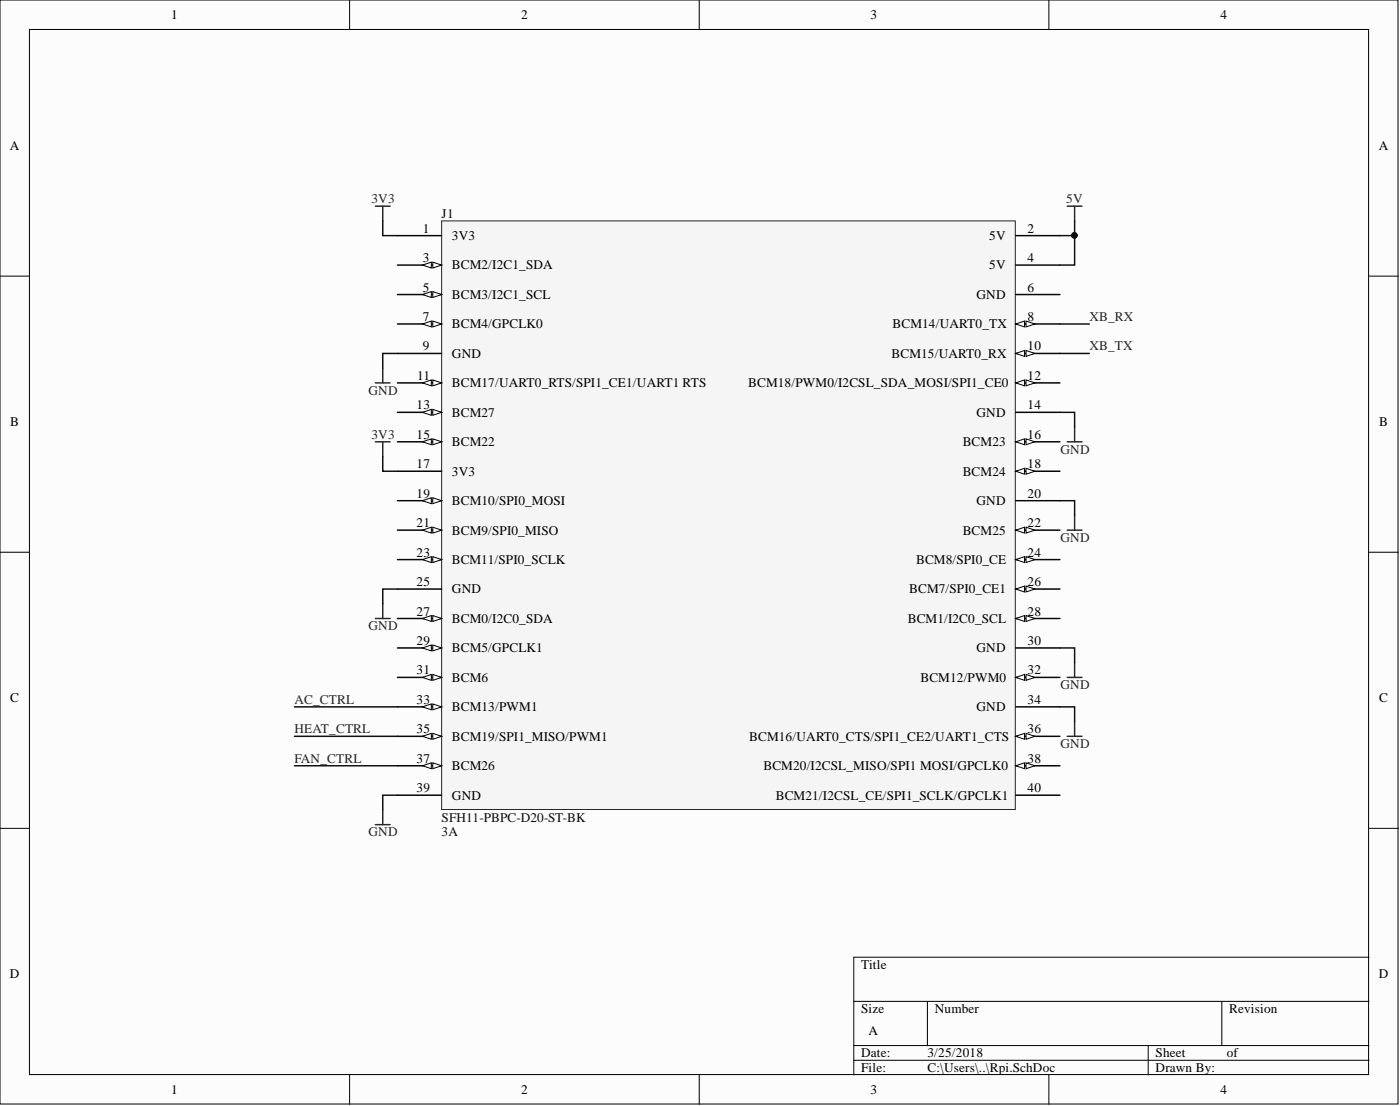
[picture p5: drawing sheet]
<svg xmlns="http://www.w3.org/2000/svg" width="241mm" height="190mm" viewBox="0 0 241 190" stroke-linecap="round" stroke-linejoin="round" font-family="sans-serif">
<defs><g id="words">
<g font-size="2.3">
<text x="29.5" y="3.3">1</text>
<text x="89.8" y="3.3">2</text>
<text x="150" y="3.3">3</text>
<text x="210.3" y="3.3">4</text>
<text x="1.7" y="25.8">A</text>
<text x="237.7" y="25.8">A</text>
<text x="72.9" y="40.1">1</text>
<text x="77.9" y="41.3">3V3</text>
<text x="170.5" y="41.3">5V</text>
<text x="177.1" y="40.1">2</text>
<text x="72.9" y="45.2">3</text>
<text x="77.9" y="46.4">BCM2/I2C1_SDA</text>
<text x="170.5" y="46.4">5V</text>
<text x="177.1" y="45.2">4</text>
<text x="72.9" y="50.2">5</text>
<text x="77.9" y="51.5">BCM3/I2C1_SCL</text>
<text x="168.3" y="51.5">GND</text>
<text x="177.1" y="50.2">6</text>
<text x="72.9" y="55.3">7</text>
<text x="77.9" y="56.6">BCM4/GPCLK0</text>
<text x="153.8" y="56.6">BCM14/UART0_TX</text>
<text x="177.1" y="55.3">8</text>
<text x="71.9" y="65.4">11</text>
<text x="72.9" y="60.4">9</text>
<text x="77.9" y="61.6">GND</text>
<text x="153.7" y="61.6">BCM15/UART0_RX</text>
<text x="177.1" y="60.4">10</text>
<text x="177.1" y="65.4">12</text>
<text x="71.8" y="70.5">13</text>
<text x="77.9" y="66.7">BCM17/UART0_RTS/SPI1_CE1/UART1 RTS</text>
<text x="77.9" y="71.8">BCM27</text>
<text x="129" y="66.7">BCM18/PWM0/I2CSL_SDA_MOSI/SPI1_CE0</text>
<text x="168.3" y="71.8">GND</text>
<text x="177.1" y="70.5">14</text>
<text x="1.8" y="73.4">B</text>
<text x="71.8" y="75.6">15</text>
<text x="77.9" y="76.9">BCM22</text>
<text x="165.9" y="76.9">BCM23</text>
<text x="177.1" y="75.6">16</text>
<text x="237.7" y="73.4">B</text>
<text x="71.8" y="80.7">17</text>
<text x="77.9" y="81.9">3V3</text>
<text x="165.9" y="81.9">BCM24</text>
<text x="177.1" y="80.7">18</text>
<text x="71.8" y="85.7">19</text>
<text x="77.9" y="87">BCM10/SPI0_MOSI</text>
<text x="168.3" y="87">GND</text>
<text x="177.1" y="85.7">20</text>
<text x="71.8" y="90.8">21</text>
<text x="71.8" y="95.9">23</text>
<text x="77.9" y="92.1">BCM9/SPI0_MISO</text>
<text x="165.9" y="92.1">BCM25</text>
<text x="177.1" y="90.8">22</text>
<text x="177.1" y="95.9">24</text>
<text x="71.8" y="101">25</text>
<text x="77.9" y="97.1">BCM11/SPI0_SCLK</text>
<text x="157.9" y="97.1">BCM8/SPI0_CE</text>
<text x="177.1" y="101">26</text>
<text x="71.8" y="106">27</text>
<text x="77.9" y="102.2">GND</text>
<text x="77.9" y="107.3">BCM0/I2C0_SDA</text>
<text x="156.5" y="107.3">BCM1/I2C0_SCL</text>
<text x="156.7" y="102.2">BCM7/SPI0_CE1</text>
<text x="177.1" y="106">28</text>
<text x="71.8" y="111.1">29</text>
<text x="77.9" y="112.4">BCM5/GPCLK1</text>
<text x="168.3" y="112.4">GND</text>
<text x="177.1" y="111.1">30</text>
<text x="71.8" y="116.2">31</text>
<text x="77.9" y="117.4">BCM6</text>
<text x="158.7" y="117.4">BCM12/PWM0</text>
<text x="177.1" y="116.2">32</text>
<text x="1.8" y="120.9">C</text>
<text x="71.8" y="121.2">33</text>
<text x="77.9" y="122.5">BCM13/PWM1</text>
<text x="168.3" y="122.5">GND</text>
<text x="177.1" y="121.2">34</text>
<text x="237.7" y="120.9">C</text>
<text x="71.8" y="126.3">35</text>
<text x="71.8" y="131.4">37</text>
<text x="77.9" y="127.6">BCM19/SPI1_MISO/PWM1</text>
<text x="129.1" y="127.6">BCM16/UART0_CTS/SPI1_CE2/UART1_CTS</text>
<text x="177.1" y="126.3">36</text>
<text x="177.1" y="131.4">38</text>
<text x="71.8" y="136.5">39</text>
<text x="77.9" y="132.7">BCM26</text>
<text x="77.9" y="137.7">GND</text>
<text x="131.6" y="132.7">BCM20/I2CSL_MISO/SPI1 MOSI/GPCLK0</text>
<text x="133.7" y="137.7">BCM21/I2CSL_CE/SPI1_SCLK/GPCLK1</text>
<text x="177.1" y="136.5">40</text>
<text x="148.4" y="166.9">Title</text>
<text x="1.7" y="168.5">D</text>
<text x="237.7" y="168.5">D</text>
<text x="148.4" y="174.5">Size</text>
<text x="149.7" y="178.3">A</text>
<text x="161.1" y="174.5">Number</text>
<text x="211.9" y="174.5">Revision</text>
<text x="148.4" y="182.1">Date:</text>
<text x="148.4" y="184.7">File:</text>
<text x="159.8" y="182.1">3/25/2018</text>
<text x="159.8" y="184.7">C:\Users\..\Rpi.SchDoc</text>
<text x="199.2" y="182.1">Sheet</text>
<text x="199.2" y="184.7">Drawn By:</text>
<text x="211.5" y="182.1">of</text>
<text x="29.5" y="188.5">1</text>
<text x="89.8" y="188.5">2</text>
<text x="150" y="188.5">3</text>
<text x="210.3" y="188.5">4</text>
</g>
<g font-size="2.3" fill="#262626">
<text x="64" y="35">3V3</text>
<text x="183.8" y="35">5V</text>
<text x="187.8" y="55.3">XB_RX</text>
<text x="187.8" y="60.4">XB_TX</text>
<text x="63.5" y="68">GND</text>
<text x="64" y="75.6">3V3</text>
<text x="182.8" y="78.1">GND</text>
<text x="182.8" y="93.3">GND</text>
<text x="63.5" y="108.6">GND</text>
<text x="182.8" y="118.7">GND</text>
<text x="50.7" y="121.2">AC_CTRL</text>
<text x="50.7" y="131.4">FAN_CTRL</text>
<text x="50.7" y="126.3">HEAT_CTRL</text>
<text x="182.8" y="128.9">GND</text>
<text x="63.5" y="144.1">GND</text>
</g>
<g font-size="2.3" fill="#0e0e0e">
<text x="76.1" y="37.5">J1</text>
<text x="76.1" y="141.5">SFH11-PBPC-D20-ST-BK</text>
<text x="76.1" y="144.1">3A</text>
</g>
</g></defs>
<g fill="#fcfcfc" stroke="#000" stroke-width=".17">
<path d="M0 0h241v190.2h-241z"/>
<path d="M5.1 5.1h230.8v180h-230.8z"/>
</g>
<g fill="none" stroke="#000" stroke-width=".17">
<path d="M60.3 0v5.1M120.5 0v5.1M180.8 0v5.1M0 47.6h5.1M236 47.6h5M0 95.1h5.1M236 95.1h5M0 142.7h5.1M236 142.7h5M147.2 172.5h88.8M159.8 172.5v7.6M210.6 172.5v7.6"/>
<path d="M236 164.9h-88.8v20.3M60.3 185.2v5M120.5 185.2v5M147.2 180.1h88.8M147.2 182.6h88.8M180.8 185.2v5M197.9 180.1v5.1"/>
</g>
<path d="M76.1 38h98.9v101.4h-98.9z" fill="#f5f5f5" stroke="#262626" stroke-width=".17"/>
<path d="M68.5 40.6h7.6M68.5 45.7h7.6M175.1 40.6h7.6" fill="none" stroke="#000" stroke-width=".25"/>
<path d="M74.6 45.2l1.5 .5-1.5 .5z" fill="#fcfcfc"/>
<path d="M74.6 45.2l1.5 .5-1.5 .5z" fill="none" stroke="#000" stroke-width=".17"/>
<path d="M72.8 45.7l1.5-.5v1z" fill="#fcfcfc"/>
<path d="M72.8 45.7l1.5-.5v1z" fill="none" stroke="#000" stroke-width=".17"/>
<path d="M68.5 50.7h7.6M175.1 45.7h7.6" fill="none" stroke="#000" stroke-width=".25"/>
<path d="M74.6 50.2l1.5 .5-1.5 .5z" fill="#fcfcfc"/>
<path d="M74.6 50.2l1.5 .5-1.5 .5z" fill="none" stroke="#000" stroke-width=".17"/>
<path d="M72.8 50.7l1.5-.5v1z" fill="#fcfcfc"/>
<path d="M72.8 50.7l1.5-.5v1z" fill="none" stroke="#000" stroke-width=".17"/>
<path d="M68.5 55.8h7.6M175.1 50.7h7.6" fill="none" stroke="#000" stroke-width=".25"/>
<path d="M74.6 55.3l1.5 .5-1.5 .5z" fill="#fcfcfc"/>
<path d="M74.6 55.3l1.5 .5-1.5 .5z" fill="none" stroke="#000" stroke-width=".17"/>
<path d="M72.8 55.8l1.5-.5v1z" fill="#fcfcfc"/>
<path d="M72.8 55.8l1.5-.5v1z" fill="none" stroke="#000" stroke-width=".17"/>
<path d="M175.1 55.8h7.6" fill="none" stroke="#000" stroke-width=".25"/>
<path d="M175.1 55.8l1.5-.5v1z" fill="#fcfcfc"/>
<path d="M175.1 55.8l1.5-.5v1z" fill="none" stroke="#000" stroke-width=".17"/>
<path d="M176.8 55.3l1.6 .5-1.6 .5z" fill="#fcfcfc"/>
<path d="M176.8 55.3l1.6 .5-1.6 .5z" fill="none" stroke="#000" stroke-width=".17"/>
<path d="M68.5 60.9h7.6M175.1 60.9h7.6" fill="none" stroke="#000" stroke-width=".25"/>
<path d="M175.1 60.9l1.5-.5v1z" fill="#fcfcfc"/>
<path d="M175.1 60.9l1.5-.5v1z" fill="none" stroke="#000" stroke-width=".17"/>
<path d="M176.8 60.4l1.6 .5-1.6 .5z" fill="#fcfcfc"/>
<path d="M176.8 60.4l1.6 .5-1.6 .5z" fill="none" stroke="#000" stroke-width=".17"/>
<path d="M68.5 65.9h7.6" fill="none" stroke="#000" stroke-width=".25"/>
<path d="M74.6 65.4l1.5 .5-1.5 .6z" fill="#fcfcfc"/>
<path d="M74.6 65.4l1.5 .5-1.5 .6z" fill="none" stroke="#000" stroke-width=".17"/>
<path d="M72.8 65.9l1.5-.5v1.1z" fill="#fcfcfc"/>
<path d="M72.8 65.9l1.5-.5v1.1z" fill="none" stroke="#000" stroke-width=".17"/>
<path d="M175.1 65.9h7.6" fill="none" stroke="#000" stroke-width=".25"/>
<path d="M175.1 65.9l1.5-.5v1.1z" fill="#fcfcfc"/>
<path d="M175.1 65.9l1.5-.5v1.1z" fill="none" stroke="#000" stroke-width=".17"/>
<path d="M176.8 65.4l1.6 .5-1.6 .6z" fill="#fcfcfc"/>
<path d="M176.8 65.4l1.6 .5-1.6 .6z" fill="none" stroke="#000" stroke-width=".17"/>
<path d="M68.5 71h7.6" fill="none" stroke="#000" stroke-width=".25"/>
<path d="M74.6 70.5l1.5 .5-1.5 .5z" fill="#fcfcfc"/>
<path d="M74.6 70.5l1.5 .5-1.5 .5z" fill="none" stroke="#000" stroke-width=".17"/>
<path d="M72.8 71l1.5-.5v1z" fill="#fcfcfc"/>
<path d="M72.8 71l1.5-.5v1z" fill="none" stroke="#000" stroke-width=".17"/>
<path d="M68.5 76.1h7.6M175.1 71h7.6" fill="none" stroke="#000" stroke-width=".25"/>
<path d="M74.6 75.6l1.5 .5-1.5 .5z" fill="#fcfcfc"/>
<path d="M74.6 75.6l1.5 .5-1.5 .5z" fill="none" stroke="#000" stroke-width=".17"/>
<path d="M72.8 76.1l1.5-.5v1z" fill="#fcfcfc"/>
<path d="M72.8 76.1l1.5-.5v1z" fill="none" stroke="#000" stroke-width=".17"/>
<path d="M175.1 76.1h7.6" fill="none" stroke="#000" stroke-width=".25"/>
<path d="M175.1 76.1l1.5-.5v1z" fill="#fcfcfc"/>
<path d="M175.1 76.1l1.5-.5v1z" fill="none" stroke="#000" stroke-width=".17"/>
<path d="M176.8 75.6l1.6 .5-1.6 .5z" fill="#fcfcfc"/>
<path d="M176.8 75.6l1.6 .5-1.6 .5z" fill="none" stroke="#000" stroke-width=".17"/>
<path d="M68.5 81.2h7.6M175.1 81.2h7.6" fill="none" stroke="#000" stroke-width=".25"/>
<path d="M175.1 81.2l1.5-.5v1z" fill="#fcfcfc"/>
<path d="M175.1 81.2l1.5-.5v1z" fill="none" stroke="#000" stroke-width=".17"/>
<path d="M176.8 80.7l1.6 .5-1.6 .5z" fill="#fcfcfc"/>
<path d="M176.8 80.7l1.6 .5-1.6 .5z" fill="none" stroke="#000" stroke-width=".17"/>
<path d="M68.5 86.2h7.6" fill="none" stroke="#000" stroke-width=".25"/>
<path d="M74.6 85.7l1.5 .5-1.5 .5z" fill="#fcfcfc"/>
<path d="M74.6 85.7l1.5 .5-1.5 .5z" fill="none" stroke="#000" stroke-width=".17"/>
<path d="M72.8 86.2l1.5-.5v1z" fill="#fcfcfc"/>
<path d="M72.8 86.2l1.5-.5v1z" fill="none" stroke="#000" stroke-width=".17"/>
<path d="M68.5 91.3h7.6M175.1 86.2h7.6" fill="none" stroke="#000" stroke-width=".25"/>
<path d="M74.6 90.8l1.5 .5-1.5 .5z" fill="#fcfcfc"/>
<path d="M74.6 90.8l1.5 .5-1.5 .5z" fill="none" stroke="#000" stroke-width=".17"/>
<path d="M72.8 91.3l1.5-.5v1z" fill="#fcfcfc"/>
<path d="M72.8 91.3l1.5-.5v1z" fill="none" stroke="#000" stroke-width=".17"/>
<path d="M175.1 91.3h7.6" fill="none" stroke="#000" stroke-width=".25"/>
<path d="M175.1 91.3l1.5-.5v1z" fill="#fcfcfc"/>
<path d="M175.1 91.3l1.5-.5v1z" fill="none" stroke="#000" stroke-width=".17"/>
<path d="M176.8 90.8l1.6 .5-1.6 .5z" fill="#fcfcfc"/>
<path d="M176.8 90.8l1.6 .5-1.6 .5z" fill="none" stroke="#000" stroke-width=".17"/>
<path d="M68.5 96.4h7.6" fill="none" stroke="#000" stroke-width=".25"/>
<path d="M74.6 95.9l1.5 .5-1.5 .5z" fill="#fcfcfc"/>
<path d="M74.6 95.9l1.5 .5-1.5 .5z" fill="none" stroke="#000" stroke-width=".17"/>
<path d="M72.8 96.4l1.5-.5v1z" fill="#fcfcfc"/>
<path d="M72.8 96.4l1.5-.5v1z" fill="none" stroke="#000" stroke-width=".17"/>
<path d="M175.1 96.4h7.6" fill="none" stroke="#000" stroke-width=".25"/>
<path d="M175.1 96.4l1.5-.5v1z" fill="#fcfcfc"/>
<path d="M175.1 96.4l1.5-.5v1z" fill="none" stroke="#000" stroke-width=".17"/>
<path d="M176.8 95.9l1.6 .5-1.6 .5z" fill="#fcfcfc"/>
<path d="M176.8 95.9l1.6 .5-1.6 .5z" fill="none" stroke="#000" stroke-width=".17"/>
<path d="M68.5 101.5h7.6M175.1 101.5h7.6" fill="none" stroke="#000" stroke-width=".25"/>
<path d="M175.1 101.5l1.5-.5v1z" fill="#fcfcfc"/>
<path d="M175.1 101.5l1.5-.5v1z" fill="none" stroke="#000" stroke-width=".17"/>
<path d="M176.8 101l1.6 .5-1.6 .5z" fill="#fcfcfc"/>
<path d="M176.8 101l1.6 .5-1.6 .5z" fill="none" stroke="#000" stroke-width=".17"/>
<path d="M68.5 106.5h7.6" fill="none" stroke="#000" stroke-width=".25"/>
<path d="M74.6 106l1.5 .5-1.5 .5z" fill="#fcfcfc"/>
<path d="M74.6 106l1.5 .5-1.5 .5z" fill="none" stroke="#000" stroke-width=".17"/>
<path d="M72.8 106.5l1.5-.5v1z" fill="#fcfcfc"/>
<path d="M72.8 106.5l1.5-.5v1z" fill="none" stroke="#000" stroke-width=".17"/>
<path d="M175.1 106.5h7.6" fill="none" stroke="#000" stroke-width=".25"/>
<path d="M175.1 106.5l1.5-.5v1z" fill="#fcfcfc"/>
<path d="M175.1 106.5l1.5-.5v1z" fill="none" stroke="#000" stroke-width=".17"/>
<path d="M176.8 106l1.6 .5-1.6 .5z" fill="#fcfcfc"/>
<path d="M176.8 106l1.6 .5-1.6 .5z" fill="none" stroke="#000" stroke-width=".17"/>
<path d="M68.5 111.6h7.6" fill="none" stroke="#000" stroke-width=".25"/>
<path d="M74.6 111.1l1.5 .5-1.5 .5z" fill="#fcfcfc"/>
<path d="M74.6 111.1l1.5 .5-1.5 .5z" fill="none" stroke="#000" stroke-width=".17"/>
<path d="M72.8 111.6l1.5-.5v1z" fill="#fcfcfc"/>
<path d="M72.8 111.6l1.5-.5v1z" fill="none" stroke="#000" stroke-width=".17"/>
<path d="M68.5 116.7h7.6M175.1 111.6h7.6" fill="none" stroke="#000" stroke-width=".25"/>
<path d="M74.6 116.2l1.5 .5-1.5 .5z" fill="#fcfcfc"/>
<path d="M74.6 116.2l1.5 .5-1.5 .5z" fill="none" stroke="#000" stroke-width=".17"/>
<path d="M72.8 116.7l1.5-.5v1z" fill="#fcfcfc"/>
<path d="M72.8 116.7l1.5-.5v1z" fill="none" stroke="#000" stroke-width=".17"/>
<path d="M175.1 116.7h7.6" fill="none" stroke="#000" stroke-width=".25"/>
<path d="M175.1 116.7l1.5-.5v1z" fill="#fcfcfc"/>
<path d="M175.1 116.7l1.5-.5v1z" fill="none" stroke="#000" stroke-width=".17"/>
<path d="M176.8 116.2l1.6 .5-1.6 .5z" fill="#fcfcfc"/>
<path d="M176.8 116.2l1.6 .5-1.6 .5z" fill="none" stroke="#000" stroke-width=".17"/>
<path d="M68.5 121.8h7.6" fill="none" stroke="#000" stroke-width=".25"/>
<path d="M74.6 121.2l1.5 .6-1.5 .5z" fill="#fcfcfc"/>
<path d="M74.6 121.2l1.5 .6-1.5 .5z" fill="none" stroke="#000" stroke-width=".17"/>
<path d="M72.8 121.8l1.5-.6v1.1z" fill="#fcfcfc"/>
<path d="M72.8 121.8l1.5-.6v1.1z" fill="none" stroke="#000" stroke-width=".17"/>
<path d="M68.5 126.8h7.6M175.1 121.8h7.6" fill="none" stroke="#000" stroke-width=".25"/>
<path d="M74.6 126.3l1.5 .5-1.5 .5z" fill="#fcfcfc"/>
<path d="M74.6 126.3l1.5 .5-1.5 .5z" fill="none" stroke="#000" stroke-width=".17"/>
<path d="M72.8 126.8l1.5-.5v1z" fill="#fcfcfc"/>
<path d="M72.8 126.8l1.5-.5v1z" fill="none" stroke="#000" stroke-width=".17"/>
<path d="M175.1 126.8h7.6" fill="none" stroke="#000" stroke-width=".25"/>
<path d="M175.1 126.8l1.5-.5v1z" fill="#fcfcfc"/>
<path d="M175.1 126.8l1.5-.5v1z" fill="none" stroke="#000" stroke-width=".17"/>
<path d="M176.8 126.3l1.6 .5-1.6 .5z" fill="#fcfcfc"/>
<path d="M176.8 126.3l1.6 .5-1.6 .5z" fill="none" stroke="#000" stroke-width=".17"/>
<path d="M68.5 131.9h7.6" fill="none" stroke="#000" stroke-width=".25"/>
<path d="M74.6 131.4l1.5 .5-1.5 .5z" fill="#fcfcfc"/>
<path d="M74.6 131.4l1.5 .5-1.5 .5z" fill="none" stroke="#000" stroke-width=".17"/>
<path d="M72.8 131.9l1.5-.5v1z" fill="#fcfcfc"/>
<path d="M72.8 131.9l1.5-.5v1z" fill="none" stroke="#000" stroke-width=".17"/>
<path d="M175.1 131.9h7.6" fill="none" stroke="#000" stroke-width=".25"/>
<path d="M175.1 131.9l1.5-.5v1z" fill="#fcfcfc"/>
<path d="M175.1 131.9l1.5-.5v1z" fill="none" stroke="#000" stroke-width=".17"/>
<path d="M176.8 131.4l1.6 .5-1.6 .5z" fill="#fcfcfc"/>
<path d="M176.8 131.4l1.6 .5-1.6 .5z" fill="none" stroke="#000" stroke-width=".17"/>
<path d="M68.5 137h7.6M175.1 137h7.6" fill="none" stroke="#000" stroke-width=".25"/>
<g fill="none" stroke="#262626" stroke-width=".25">
<path d="M64.7 35.5h2.5M66 35.5v2.5M183.9 35.5h2.6M185.2 35.5v2.5M64.7 76.1h2.5M64.7 65.9h2.5M66 63.4v2.5M66 76.1v2.5M183.9 76.1h2.6M185.2 73.6v2.5M183.9 91.3h2.6M185.2 88.8v2.5"/>
<path d="M64.7 106.5h2.5M66 104v2.5M183.9 116.7h2.6M185.2 114.1v2.6M66 139.5v2.5M183.9 126.8h2.6M185.2 124.3v2.5M64.7 142h2.5"/>
</g>
<g fill="none" stroke="#0e0e0e" stroke-width=".25">
<path d="M66 38v2.6h2.5M185.2 38v2.6h-2.5M182.7 55.8h5.1M185.2 40.6v5.1h-2.5M66 78.6v2.6h2.5M68.5 60.9h-2.5v2.5M182.7 71h2.5v2.6M182.7 60.9h5.1M182.7 86.2h2.5v2.6M68.5 101.5h-2.5v2.5M182.7 111.6h2.5v2.5M50.7 131.9h17.8"/>
<path d="M50.7 126.8h17.8M50.7 121.8h17.8M68.5 137h-2.5v2.5M182.7 121.8h2.5v2.5"/>
</g>
<circle cx="185.2" cy="40.5" r=".47" fill="#0e0e0e" stroke="#0e0e0e" stroke-width=".17"/>
<use href="#words"/>
</svg>
